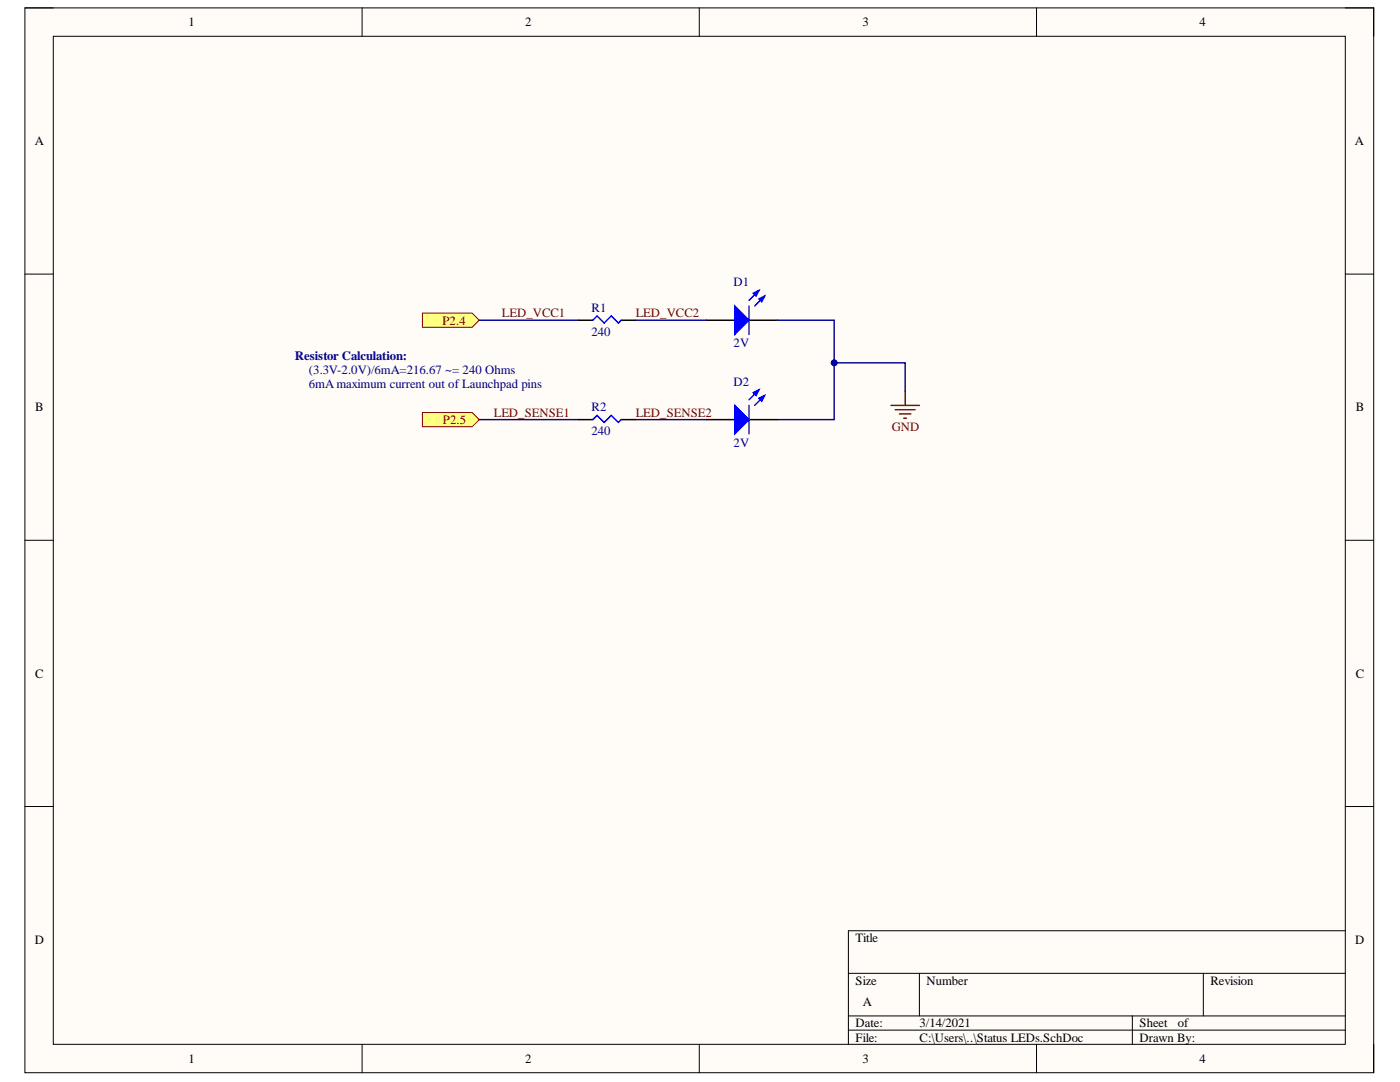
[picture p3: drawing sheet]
<svg xmlns="http://www.w3.org/2000/svg" width="279mm" height="216mm" viewBox="0 0 279 216" stroke-linecap="round" stroke-linejoin="round" font-family="sans-serif">
<defs><g id="words">
<g font-size="2.5">
<text x="37.6" y="5.2">1</text>
<text x="104.8" y="5.2">2</text>
<text x="172.1" y="5.2">3</text>
<text x="239.4" y="5.2">4</text>
<text x="6.9" y="29">A</text>
<text x="270.4" y="29">A</text>
<text x="7" y="82.1">B</text>
<text x="270.6" y="82.1">B</text>
<text x="7" y="135.2">C</text>
<text x="270.6" y="135.2">C</text>
<text x="6.9" y="188.3">D</text>
<text x="170.8" y="188">Title</text>
<text x="270.5" y="188.3">D</text>
<text x="170.8" y="196.5">Size</text>
<text x="184.9" y="196.5">Number</text>
<text x="241.6" y="196.5">Revision</text>
<text x="172.2" y="200.7">A</text>
<text x="170.8" y="205">Date:</text>
<text x="170.8" y="207.8">File:</text>
<text x="183.5" y="205">3/14/2021</text>
<text x="183.5" y="207.8">C:\Users\..\Status LEDs.SchDoc</text>
<text x="227.4" y="205">Sheet</text>
<text x="227.4" y="207.8">Drawn By:</text>
<text x="235" y="205">of</text>
<text x="37.6" y="212.1">1</text>
<text x="104.8" y="212.1">2</text>
<text x="172.1" y="212.1">3</text>
<text x="239.4" y="212.1">4</text>
</g>
<g font-size="2.5" fill="#000080">
<text x="146.4" y="57.1">D1</text>
<text x="118.1" y="62.2">R1</text>
<text x="58.9" y="71.8">Resistor Calculation:</text>
<text x="118.1" y="67">240</text>
<text x="146.4" y="69.2">2V</text>
<text x="61.7" y="74.7">(3.3V-2.0V)/6mA=216.67 ~= 240 Ohms</text>
<text x="61.7" y="77.4">6mA maximum current out of Launchpad pins</text>
<text x="146.4" y="76.9">D2</text>
<text x="118.1" y="82">R2</text>
<text x="118.1" y="86.8">240</text>
<text x="146.4" y="89.1">2V</text>
</g>
<g font-size="2.5" fill="#800000">
<text x="88.3" y="64.8">P2.4</text>
<text x="100.1" y="63.3">LED_VCC1</text>
<text x="126.9" y="63.3">LED_VCC2</text>
<text x="98.5" y="83.1">LED_SENSE1</text>
<text x="126.9" y="83.1">LED_SENSE2</text>
<text x="88.4" y="84.6">P2.5</text>
<text x="178" y="86">GND</text>
</g>
</g></defs>
<path d="M5 1.6h269.2v212.4h-269.2z" fill-rule="evenodd" fill="#fffcf8"/>
<path d="M5 1.6h269.2v212.4h-269.2z" fill="none" stroke="#000" stroke-width=".2"/>
<path d="M10.6 7.2h257.9v201.2h-257.9z" fill-rule="evenodd" fill="#fffcf8"/>
<g fill="none" stroke="#000" stroke-width=".2">
<path d="M5 1.6h5.6M10.6 7.2h257.9v201.2h-257.9zM72.3 1.6v5.6M139.6 1.6v5.6M206.9 1.6v5.6M268.5 1.6h5.7v5.6M5 54.7h5.6M268.5 54.7h5.7M5 107.8h5.6M268.5 107.8h5.7M5 160.9h5.6M268.5 160.9h5.7"/>
<path d="M169.3 194.2h99.2M183.5 194.2v8.5M240.2 194.2v8.5M268.5 185.7h-99.2v22.7M72.3 208.4v5.6M139.6 208.4v5.6M169.3 202.7h99.2M169.3 205.6h99.2M206.9 208.4v5.6M226 202.7v5.7M274.2 208.4v5.6"/>
</g>
<path d="M84.3 62.5h9.9l1.4 1.4-1.4 1.4h-9.9z" fill-rule="evenodd" fill="#ffff80"/>
<path d="M84.3 62.5h9.9l1.4 1.4-1.4 1.4h-9.9z" fill="none" stroke="#800000" stroke-width=".2"/>
<path d="M84.3 82.3h9.9l1.4 1.4-1.4 1.4h-9.9z" fill-rule="evenodd" fill="#ffff80"/>
<path d="M84.3 82.3h9.9l1.4 1.4-1.4 1.4h-9.9z" fill="none" stroke="#800000" stroke-width=".2"/>
<path d="M180.6 78.1v2.8M177.8 80.9h5.7M178.7 81.8h3.9M179.5 82.6h2.3M180.4 83.5h.5" fill="none" stroke="#800000" stroke-width=".29"/>
<path d="M141 63.9h5.6M149.5 63.9h5.6" fill="none" stroke="#000" stroke-width=".29"/>
<path d="M146.6 61.1l2.9 2.8-2.9 2.8z" fill="#00f"/>
<path d="M152.6 59.1l-2 2M146.6 61.1l2.9 2.8-2.9 2.8z" fill="none" stroke="#00f" stroke-width=".29"/>
<path d="M151.5 59.6l1.1-.5-.6 1.1z" fill="#00f"/>
<path d="M151.5 59.6l1.1-.5-.6 1.1zM151.5 58l-2 1.9M149.5 61.1v5.6" fill="none" stroke="#00f" stroke-width=".29"/>
<path d="M150.3 58.5l1.2-.5-.6 1.1z" fill="#00f"/>
<path d="M150.3 58.5l1.2-.5-.6 1.1z" fill="none" stroke="#00f" stroke-width=".29"/>
<path d="M155.1 63.9h11.4v19.8h-11.4" fill="none" stroke="#000080" stroke-width=".29"/>
<circle cx="166.5" cy="72.4" r=".57" fill="#000080"/>
<circle cx="166.5" cy="72.4" r=".57" fill="none" stroke="#000080" stroke-width=".2"/>
<path d="M95.6 63.9h19.9M126.8 63.9h14.2M166.5 72.4h14.1v5.7M95.6 83.7h19.9M126.8 83.7h14.2" fill="none" stroke="#000080" stroke-width=".29"/>
<circle cx="166.5" cy="72.4" r=".57" fill="#000080"/>
<circle cx="166.5" cy="72.4" r=".57" fill="none" stroke="#000080" stroke-width=".2"/>
<path d="M141 83.7h5.6M149.5 83.7h5.6" fill="none" stroke="#000" stroke-width=".29"/>
<path d="M146.6 80.9l2.9 2.8-2.9 2.9z" fill="#00f"/>
<path d="M152.6 78.9l-2 2M146.6 80.9l2.9 2.8-2.9 2.9z" fill="none" stroke="#00f" stroke-width=".29"/>
<path d="M151.5 79.5l1.1-.6-.6 1.1z" fill="#00f"/>
<path d="M151.5 79.5l1.1-.6-.6 1.1zM151.5 77.8l-2 2M149.5 80.9v5.7" fill="none" stroke="#00f" stroke-width=".29"/>
<path d="M150.3 78.3l1.2-.5-.6 1.1z" fill="#00f"/>
<path d="M118.3 63.9l.9-.9 1.4 1.5 1.4-1.5 1.4 1.5 .6-.6M150.3 78.3l1.2-.5-.6 1.1zM118.3 83.7l.9-.8 1.4 1.4 1.4-1.4 1.4 1.4 .6-.6" fill="none" stroke="#00f" stroke-width=".29"/>
<path d="M115.5 63.9h2.8M124 63.9h2.8M115.5 83.7h2.8M124 83.7h2.8" fill="none" stroke="#000" stroke-width=".29"/>
<use href="#words"/>
</svg>
